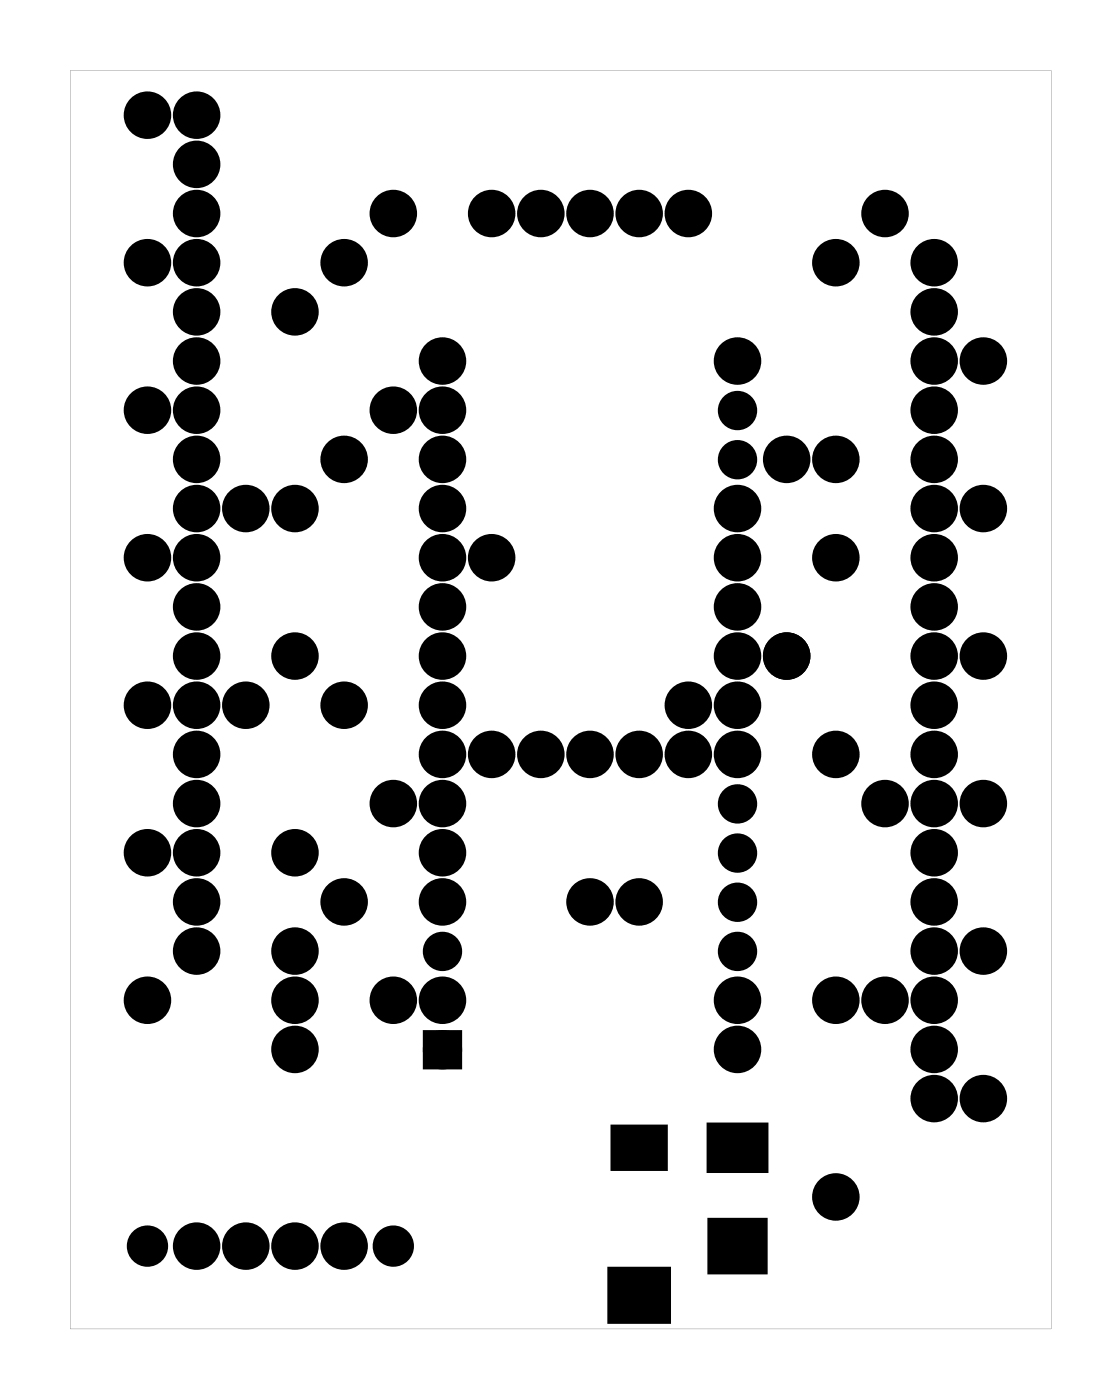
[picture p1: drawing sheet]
<svg xmlns="http://www.w3.org/2000/svg" width="58mm" height="72mm" viewBox="0 0 58 72" stroke-linecap="round" stroke-linejoin="round" font-family="sans-serif">
<g fill="#000">
<path d="M22.2 53.6h1.3v1.3h-1.3zM31.7 58.2h2.7v2.2h-2.7zM36.6 58.1h3v2.4h-3zM31.5 65.6h3v2.7h-3zM36.7 63h2.8v2.7h-2.8z"/>
<path d="M3.6 3.6v65.1h50.7v-65.1zM3.6 3.6h50.7v65h-50.7z"/>
</g>
<g fill="#000">
<circle cx="7.6" cy="6" r=".35"/>
<circle cx="7.6" cy="13.6" r=".35"/>
<circle cx="7.6" cy="13.6" r="1.1"/>
<circle cx="7.6" cy="6" r="1.1"/>
<circle cx="10.2" cy="8.5" r=".7"/>
<circle cx="10.2" cy="6" r=".7"/>
<circle cx="10.2" cy="13.6" r=".7"/>
<circle cx="10.2" cy="16.1" r=".7"/>
<circle cx="10.2" cy="11" r=".7"/>
<circle cx="10.2" cy="18.7" r=".7"/>
<circle cx="10.2" cy="13.6" r="1.1"/>
<circle cx="10.2" cy="6" r="1.1"/>
<circle cx="10.2" cy="8.5" r="1.1"/>
<circle cx="10.2" cy="11" r="1.1"/>
<circle cx="10.2" cy="16.1" r="1.1"/>
<circle cx="10.2" cy="18.7" r="1.1"/>
<circle cx="15.2" cy="16.1" r=".7"/>
<circle cx="15.2" cy="16.1" r="1.1"/>
<circle cx="17.8" cy="13.6" r=".7"/>
<circle cx="17.8" cy="13.6" r="1.1"/>
<circle cx="20.3" cy="11" r=".7"/>
<circle cx="20.3" cy="11" r="1.1"/>
<circle cx="22.9" cy="18.7" r=".67"/>
<circle cx="22.9" cy="18.7" r="1.1"/>
<circle cx="25.4" cy="11" r=".35"/>
<circle cx="25.4" cy="11" r="1.1"/>
<circle cx="27.9" cy="11" r=".35"/>
<circle cx="27.9" cy="11" r="1.1"/>
<circle cx="30.5" cy="11" r=".35"/>
<circle cx="30.5" cy="11" r="1.1"/>
<circle cx="33" cy="11" r=".35"/>
<circle cx="33" cy="11" r="1.1"/>
<circle cx="35.6" cy="11" r=".7"/>
<circle cx="35.6" cy="11" r="1.1"/>
<circle cx="38.1" cy="18.7" r=".67"/>
<circle cx="38.1" cy="18.7" r="1.1"/>
<circle cx="43.2" cy="13.6" r=".7"/>
<circle cx="43.2" cy="13.6" r="1.1"/>
<circle cx="45.7" cy="11" r=".7"/>
<circle cx="45.7" cy="11" r="1.1"/>
<circle cx="48.3" cy="16.1" r=".7"/>
<circle cx="48.3" cy="18.7" r=".7"/>
<circle cx="48.3" cy="13.6" r=".7"/>
<circle cx="48.3" cy="13.6" r="1.1"/>
<circle cx="48.3" cy="18.7" r="1.1"/>
<circle cx="48.3" cy="16.1" r="1.1"/>
<circle cx="50.8" cy="18.7" r=".35"/>
<circle cx="50.8" cy="18.7" r="1.1"/>
<circle cx="7.6" cy="36.4" r=".35"/>
<circle cx="7.6" cy="21.2" r=".35"/>
<circle cx="7.6" cy="28.8" r=".35"/>
<circle cx="7.6" cy="21.2" r="1.1"/>
<circle cx="7.6" cy="28.8" r="1.1"/>
<circle cx="7.6" cy="36.4" r="1.1"/>
<circle cx="10.2" cy="39" r=".7"/>
<circle cx="10.2" cy="36.4" r=".7"/>
<circle cx="10.2" cy="23.7" r=".7"/>
<circle cx="10.2" cy="21.2" r=".7"/>
<circle cx="10.2" cy="28.8" r=".7"/>
<circle cx="10.2" cy="26.3" r=".7"/>
<circle cx="10.2" cy="31.4" r=".7"/>
<circle cx="10.2" cy="33.9" r=".7"/>
<circle cx="10.2" cy="39" r="1.1"/>
<circle cx="10.2" cy="23.7" r="1.1"/>
<circle cx="10.2" cy="31.4" r="1.1"/>
<circle cx="10.2" cy="28.8" r="1.1"/>
<circle cx="10.2" cy="21.2" r="1.1"/>
<circle cx="10.2" cy="26.3" r="1.1"/>
<circle cx="10.2" cy="36.4" r="1.1"/>
<circle cx="10.2" cy="33.9" r="1.1"/>
<circle cx="12.7" cy="26.3" r=".7"/>
<circle cx="12.7" cy="36.4" r=".7"/>
<circle cx="12.7" cy="26.3" r="1.1"/>
<circle cx="12.7" cy="36.4" r="1.1"/>
<circle cx="15.2" cy="26.3" r=".7"/>
<circle cx="15.2" cy="33.9" r=".7"/>
<circle cx="15.2" cy="26.3" r="1.1"/>
<circle cx="15.2" cy="33.9" r="1.1"/>
<circle cx="17.8" cy="23.7" r=".7"/>
<circle cx="17.8" cy="36.4" r=".7"/>
<circle cx="17.8" cy="23.7" r="1.1"/>
<circle cx="17.8" cy="36.4" r="1.1"/>
<circle cx="20.3" cy="21.2" r=".7"/>
<circle cx="20.3" cy="21.2" r="1.1"/>
<circle cx="22.9" cy="26.3" r=".67"/>
<circle cx="22.9" cy="36.4" r=".67"/>
<circle cx="22.9" cy="33.9" r=".67"/>
<circle cx="22.9" cy="39" r=".67"/>
<circle cx="22.9" cy="21.2" r=".67"/>
<circle cx="22.9" cy="23.7" r=".67"/>
<circle cx="22.9" cy="31.4" r=".67"/>
<circle cx="22.9" cy="28.8" r=".67"/>
<circle cx="22.9" cy="39" r="1.1"/>
<circle cx="22.9" cy="23.7" r="1.1"/>
<circle cx="22.9" cy="28.8" r="1.1"/>
<circle cx="22.9" cy="31.4" r="1.1"/>
<circle cx="22.9" cy="36.4" r="1.1"/>
<circle cx="22.9" cy="26.3" r="1.1"/>
<circle cx="22.9" cy="21.2" r="1.1"/>
<circle cx="22.9" cy="33.9" r="1.1"/>
<circle cx="25.4" cy="39" r=".7"/>
<circle cx="25.4" cy="28.8" r=".7"/>
<circle cx="25.4" cy="39" r="1.1"/>
<circle cx="25.4" cy="28.8" r="1.1"/>
<circle cx="27.9" cy="39" r=".35"/>
<circle cx="27.9" cy="39" r="1.1"/>
<circle cx="30.5" cy="39" r=".7"/>
<circle cx="30.5" cy="39" r="1.1"/>
<circle cx="33" cy="39" r=".7"/>
<circle cx="33" cy="39" r="1.1"/>
<circle cx="35.6" cy="39" r=".7"/>
<circle cx="35.6" cy="36.4" r=".35"/>
<circle cx="35.6" cy="39" r="1.1"/>
<circle cx="35.6" cy="36.4" r="1.1"/>
<circle cx="38.1" cy="26.3" r=".67"/>
<circle cx="38.1" cy="36.4" r=".67"/>
<circle cx="38.1" cy="39" r=".67"/>
<circle cx="38.1" cy="33.9" r=".67"/>
<circle cx="38.1" cy="23.7" r=".67"/>
<circle cx="38.1" cy="21.2" r=".67"/>
<circle cx="38.1" cy="31.4" r=".67"/>
<circle cx="38.1" cy="28.8" r=".67"/>
<circle cx="38.1" cy="39" r="1.1"/>
<circle cx="38.1" cy="26.3" r="1.1"/>
<circle cx="38.1" cy="31.4" r="1.1"/>
<circle cx="38.1" cy="33.9" r="1.1"/>
<circle cx="38.1" cy="28.8" r="1.1"/>
<circle cx="38.1" cy="36.4" r="1.1"/>
<circle cx="40.6" cy="23.7" r=".7"/>
<circle cx="40.6" cy="33.9" r=".7"/>
<circle cx="40.6" cy="23.7" r="1.1"/>
<circle cx="40.6" cy="33.9" r="1.1"/>
<circle cx="43.2" cy="39" r=".7"/>
<circle cx="43.2" cy="23.7" r=".7"/>
<circle cx="43.2" cy="28.8" r=".7"/>
<circle cx="43.2" cy="39" r="1.1"/>
<circle cx="43.2" cy="23.7" r="1.1"/>
<circle cx="43.2" cy="28.8" r="1.1"/>
<circle cx="48.3" cy="39" r=".7"/>
<circle cx="48.3" cy="21.2" r=".7"/>
<circle cx="48.3" cy="23.7" r=".7"/>
<circle cx="48.3" cy="28.8" r=".7"/>
<circle cx="48.3" cy="31.4" r=".7"/>
<circle cx="48.3" cy="36.4" r=".7"/>
<circle cx="48.3" cy="33.9" r=".7"/>
<circle cx="48.3" cy="26.3" r=".7"/>
<circle cx="48.3" cy="39" r="1.1"/>
<circle cx="48.3" cy="23.7" r="1.1"/>
<circle cx="48.3" cy="33.9" r="1.1"/>
<circle cx="48.3" cy="36.4" r="1.1"/>
<circle cx="48.3" cy="31.4" r="1.1"/>
<circle cx="48.3" cy="21.2" r="1.1"/>
<circle cx="48.3" cy="26.3" r="1.1"/>
<circle cx="48.3" cy="28.8" r="1.1"/>
<circle cx="50.8" cy="33.9" r=".35"/>
<circle cx="50.8" cy="26.3" r=".35"/>
<circle cx="50.8" cy="33.9" r="1.1"/>
<circle cx="50.8" cy="26.3" r="1.1"/>
<circle cx="7.6" cy="44.1" r=".35"/>
<circle cx="7.6" cy="51.7" r=".35"/>
<circle cx="7.6" cy="51.7" r="1.1"/>
<circle cx="7.6" cy="44.1" r="1.1"/>
<circle cx="10.2" cy="44.1" r=".7"/>
<circle cx="10.2" cy="49.1" r=".7"/>
<circle cx="10.2" cy="46.6" r=".7"/>
<circle cx="10.2" cy="41.5" r=".7"/>
<circle cx="10.2" cy="41.5" r="1.1"/>
<circle cx="10.2" cy="46.6" r="1.1"/>
<circle cx="10.2" cy="49.1" r="1.1"/>
<circle cx="10.2" cy="44.1" r="1.1"/>
<circle cx="15.2" cy="51.7" r=".7"/>
<circle cx="15.2" cy="49.1" r=".7"/>
<circle cx="15.2" cy="54.2" r=".7"/>
<circle cx="15.2" cy="44.1" r=".7"/>
<circle cx="15.2" cy="49.1" r="1.1"/>
<circle cx="15.2" cy="54.2" r="1.1"/>
<circle cx="15.2" cy="51.7" r="1.1"/>
<circle cx="15.2" cy="44.1" r="1.1"/>
<circle cx="17.8" cy="46.6" r=".7"/>
<circle cx="17.8" cy="46.6" r="1.1"/>
<circle cx="20.3" cy="41.5" r=".7"/>
<circle cx="20.3" cy="51.7" r=".7"/>
<circle cx="20.3" cy="41.5" r="1.1"/>
<circle cx="20.3" cy="51.7" r="1.1"/>
<circle cx="22.9" cy="44.1" r=".67"/>
<circle cx="22.9" cy="41.5" r=".67"/>
<circle cx="22.9" cy="49.1" r=".67"/>
<circle cx="22.9" cy="51.7" r=".67"/>
<circle cx="22.9" cy="54.2" r=".67"/>
<circle cx="22.9" cy="46.6" r=".67"/>
<circle cx="22.9" cy="41.5" r="1.1"/>
<circle cx="22.9" cy="51.7" r="1.1"/>
<circle cx="22.9" cy="44.1" r="1.1"/>
<circle cx="22.9" cy="46.6" r="1.1"/>
<circle cx="30.5" cy="46.6" r=".35"/>
<circle cx="30.5" cy="46.6" r="1.1"/>
<circle cx="33" cy="46.6" r=".35"/>
<circle cx="33" cy="46.6" r="1.1"/>
<circle cx="38.1" cy="44.1" r=".67"/>
<circle cx="38.1" cy="41.5" r=".67"/>
<circle cx="38.1" cy="49.1" r=".67"/>
<circle cx="38.1" cy="54.2" r=".67"/>
<circle cx="38.1" cy="51.7" r=".67"/>
<circle cx="38.1" cy="46.6" r=".67"/>
<circle cx="38.1" cy="51.7" r="1.1"/>
<circle cx="38.1" cy="54.2" r="1.1"/>
<circle cx="43.2" cy="51.7" r=".7"/>
<circle cx="43.2" cy="51.7" r="1.1"/>
<circle cx="45.7" cy="41.5" r=".7"/>
<circle cx="45.7" cy="51.7" r=".7"/>
<circle cx="45.7" cy="41.5" r="1.1"/>
<circle cx="45.7" cy="51.7" r="1.1"/>
<circle cx="48.3" cy="46.6" r=".7"/>
<circle cx="48.3" cy="44.1" r=".7"/>
<circle cx="48.3" cy="41.5" r=".7"/>
<circle cx="48.3" cy="49.1" r=".7"/>
<circle cx="48.3" cy="51.7" r=".7"/>
<circle cx="48.3" cy="56.8" r=".7"/>
<circle cx="48.3" cy="54.2" r=".7"/>
<circle cx="48.3" cy="41.5" r="1.1"/>
<circle cx="48.3" cy="51.7" r="1.1"/>
<circle cx="48.3" cy="56.8" r="1.1"/>
<circle cx="48.3" cy="46.6" r="1.1"/>
<circle cx="48.3" cy="49.1" r="1.1"/>
<circle cx="48.3" cy="44.1" r="1.1"/>
<circle cx="48.3" cy="54.2" r="1.1"/>
<circle cx="50.8" cy="56.8" r=".35"/>
<circle cx="50.8" cy="41.5" r=".35"/>
<circle cx="50.8" cy="49.1" r=".35"/>
<circle cx="50.8" cy="41.5" r="1.1"/>
<circle cx="50.8" cy="56.8" r="1.1"/>
<circle cx="50.8" cy="49.1" r="1.1"/>
<circle cx="7.6" cy="64.4" r=".72"/>
<circle cx="10.2" cy="64.4" r=".72"/>
<circle cx="10.2" cy="64.4" r="1.1"/>
<circle cx="12.7" cy="64.4" r=".72"/>
<circle cx="12.7" cy="64.4" r="1.1"/>
<circle cx="15.2" cy="64.4" r=".72"/>
<circle cx="15.2" cy="64.4" r="1.1"/>
<circle cx="17.8" cy="64.4" r=".72"/>
<circle cx="17.8" cy="64.4" r="1.1"/>
<circle cx="20.3" cy="64.4" r=".72"/>
<circle cx="43.2" cy="61.8" r=".7"/>
<circle cx="43.2" cy="61.8" r="1.1"/>
</g>
<g fill="none" stroke="#000" stroke-width=".55">
<circle cx="7.6" cy="6" r=".35"/>
<circle cx="7.6" cy="13.6" r=".35"/>
<circle cx="25.4" cy="11" r=".35"/>
<circle cx="27.9" cy="11" r=".35"/>
<circle cx="30.5" cy="11" r=".35"/>
<circle cx="33" cy="11" r=".35"/>
<circle cx="50.8" cy="18.7" r=".35"/>
<circle cx="7.6" cy="36.4" r=".35"/>
<circle cx="7.6" cy="21.2" r=".35"/>
<circle cx="7.6" cy="28.8" r=".35"/>
<circle cx="27.9" cy="39" r=".35"/>
<circle cx="35.6" cy="36.4" r=".35"/>
<circle cx="50.8" cy="33.9" r=".35"/>
<circle cx="50.8" cy="26.3" r=".35"/>
<circle cx="7.6" cy="51.7" r=".35"/>
<circle cx="7.6" cy="44.1" r=".35"/>
<circle cx="30.5" cy="46.6" r=".35"/>
<circle cx="33" cy="46.6" r=".35"/>
<circle cx="50.8" cy="56.8" r=".35"/>
<circle cx="50.8" cy="49.1" r=".35"/>
<circle cx="50.8" cy="41.5" r=".35"/>
</g>
<g fill="none" stroke="#000" stroke-width=".25">
<path d="M31.7 58.2h2.7v2.2h-2.7zM36.6 58.1h3v2.4h-3zM31.5 65.6h3v2.7h-3zM36.7 63h2.8v2.7h-2.8z"/>
<circle cx="7.6" cy="13.6" r="1.1"/>
<circle cx="7.6" cy="6" r="1.1"/>
<circle cx="10.2" cy="16.1" r="1.1"/>
<circle cx="10.2" cy="8.5" r="1.1"/>
<circle cx="10.2" cy="18.7" r="1.1"/>
<circle cx="10.2" cy="11" r="1.1"/>
<circle cx="10.2" cy="6" r="1.1"/>
<circle cx="10.2" cy="13.6" r="1.1"/>
<circle cx="15.2" cy="16.1" r="1.1"/>
<circle cx="17.8" cy="13.6" r="1.1"/>
<circle cx="20.3" cy="11" r="1.1"/>
<circle cx="22.9" cy="18.7" r="1.1"/>
<circle cx="25.4" cy="11" r="1.1"/>
<circle cx="27.9" cy="11" r="1.1"/>
<circle cx="30.5" cy="11" r="1.1"/>
<circle cx="33" cy="11" r="1.1"/>
<circle cx="35.6" cy="11" r="1.1"/>
<circle cx="38.1" cy="18.7" r="1.1"/>
<circle cx="43.2" cy="13.6" r="1.1"/>
<circle cx="45.7" cy="11" r="1.1"/>
<circle cx="48.3" cy="16.1" r="1.1"/>
<circle cx="48.3" cy="18.7" r="1.1"/>
<circle cx="48.3" cy="13.6" r="1.1"/>
<circle cx="50.8" cy="18.7" r="1.1"/>
<circle cx="7.6" cy="28.8" r="1.1"/>
<circle cx="7.6" cy="21.2" r="1.1"/>
<circle cx="7.6" cy="36.4" r="1.1"/>
<circle cx="10.2" cy="31.4" r="1.1"/>
<circle cx="10.2" cy="36.4" r="1.1"/>
<circle cx="10.2" cy="21.2" r="1.1"/>
<circle cx="10.2" cy="28.8" r="1.1"/>
<circle cx="10.2" cy="23.7" r="1.1"/>
<circle cx="10.2" cy="39" r="1.1"/>
<circle cx="10.2" cy="33.9" r="1.1"/>
<circle cx="10.2" cy="26.3" r="1.1"/>
<circle cx="12.7" cy="36.4" r="1.1"/>
<circle cx="12.7" cy="26.3" r="1.1"/>
<circle cx="15.2" cy="26.3" r="1.1"/>
<circle cx="15.2" cy="33.9" r="1.1"/>
<circle cx="17.8" cy="23.7" r="1.1"/>
<circle cx="17.8" cy="36.4" r="1.1"/>
<circle cx="20.3" cy="21.2" r="1.1"/>
<circle cx="22.9" cy="39" r="1.1"/>
<circle cx="22.9" cy="36.4" r="1.1"/>
<circle cx="22.9" cy="28.8" r="1.1"/>
<circle cx="22.9" cy="21.2" r="1.1"/>
<circle cx="22.9" cy="23.7" r="1.1"/>
<circle cx="22.9" cy="33.9" r="1.1"/>
<circle cx="22.9" cy="26.3" r="1.1"/>
<circle cx="22.9" cy="31.4" r="1.1"/>
<circle cx="25.4" cy="39" r="1.1"/>
<circle cx="25.4" cy="28.8" r="1.1"/>
<circle cx="27.9" cy="39" r="1.1"/>
<circle cx="30.5" cy="39" r="1.1"/>
<circle cx="33" cy="39" r="1.1"/>
<circle cx="35.6" cy="36.4" r="1.1"/>
<circle cx="35.6" cy="39" r="1.1"/>
<circle cx="38.1" cy="31.4" r="1.1"/>
<circle cx="38.1" cy="26.3" r="1.1"/>
<circle cx="38.1" cy="39" r="1.1"/>
<circle cx="38.1" cy="28.8" r="1.1"/>
<circle cx="38.1" cy="36.4" r="1.1"/>
<circle cx="38.1" cy="33.9" r="1.1"/>
<circle cx="40.6" cy="23.7" r="1.1"/>
<circle cx="40.6" cy="33.9" r="1.1"/>
<circle cx="43.2" cy="39" r="1.1"/>
<circle cx="43.2" cy="23.7" r="1.1"/>
<circle cx="43.2" cy="28.8" r="1.1"/>
<circle cx="48.3" cy="31.4" r="1.1"/>
<circle cx="48.3" cy="33.9" r="1.1"/>
<circle cx="48.3" cy="36.4" r="1.1"/>
<circle cx="48.3" cy="23.7" r="1.1"/>
<circle cx="48.3" cy="39" r="1.1"/>
<circle cx="48.3" cy="21.2" r="1.1"/>
<circle cx="48.3" cy="26.3" r="1.1"/>
<circle cx="48.3" cy="28.8" r="1.1"/>
<circle cx="50.8" cy="33.9" r="1.1"/>
<circle cx="50.8" cy="26.3" r="1.1"/>
<circle cx="7.6" cy="51.7" r="1.1"/>
<circle cx="7.6" cy="44.1" r="1.1"/>
<circle cx="10.2" cy="49.1" r="1.1"/>
<circle cx="10.2" cy="44.1" r="1.1"/>
<circle cx="10.2" cy="41.5" r="1.1"/>
<circle cx="10.2" cy="46.6" r="1.1"/>
<circle cx="15.2" cy="44.1" r="1.1"/>
<circle cx="15.2" cy="49.1" r="1.1"/>
<circle cx="15.2" cy="51.7" r="1.1"/>
<circle cx="15.2" cy="54.2" r="1.1"/>
<circle cx="17.8" cy="46.6" r="1.1"/>
<circle cx="20.3" cy="41.5" r="1.1"/>
<circle cx="20.3" cy="51.7" r="1.1"/>
<circle cx="22.9" cy="51.7" r="1.1"/>
<circle cx="22.9" cy="44.1" r="1.1"/>
<circle cx="22.9" cy="41.5" r="1.1"/>
<circle cx="22.9" cy="46.6" r="1.1"/>
<circle cx="30.5" cy="46.6" r="1.1"/>
<circle cx="33" cy="46.6" r="1.1"/>
<circle cx="38.1" cy="54.2" r="1.1"/>
<circle cx="38.1" cy="51.7" r="1.1"/>
<circle cx="43.2" cy="51.7" r="1.1"/>
<circle cx="45.7" cy="41.5" r="1.1"/>
<circle cx="45.7" cy="51.7" r="1.1"/>
<circle cx="48.3" cy="56.8" r="1.1"/>
<circle cx="48.3" cy="44.1" r="1.1"/>
<circle cx="48.3" cy="46.6" r="1.1"/>
<circle cx="48.3" cy="51.7" r="1.1"/>
<circle cx="48.3" cy="54.2" r="1.1"/>
<circle cx="48.3" cy="41.5" r="1.1"/>
<circle cx="48.3" cy="49.1" r="1.1"/>
<circle cx="50.8" cy="56.8" r="1.1"/>
<circle cx="50.8" cy="49.1" r="1.1"/>
<circle cx="50.8" cy="41.5" r="1.1"/>
<circle cx="10.2" cy="64.4" r="1.1"/>
<circle cx="12.7" cy="64.4" r="1.1"/>
<circle cx="15.2" cy="64.4" r="1.1"/>
<circle cx="17.8" cy="64.4" r="1.1"/>
<circle cx="43.2" cy="61.8" r="1.1"/>
</g>
<g fill="none" stroke="#000" stroke-width=".69" stroke-linecap="butt">
<path d="M22.2 53.6h1.3v1.3h-1.3z"/>
<circle cx="22.9" cy="18.7" r=".67"/>
<circle cx="38.1" cy="18.7" r=".67"/>
<circle cx="22.9" cy="26.3" r=".67"/>
<circle cx="22.9" cy="21.2" r=".67"/>
<circle cx="22.9" cy="28.8" r=".67"/>
<circle cx="22.9" cy="31.4" r=".67"/>
<circle cx="22.9" cy="23.7" r=".67"/>
<circle cx="22.9" cy="33.9" r=".67"/>
<circle cx="22.9" cy="36.4" r=".67"/>
<circle cx="22.9" cy="39" r=".67"/>
<circle cx="38.1" cy="31.4" r=".67"/>
<circle cx="38.1" cy="33.9" r=".67"/>
<circle cx="38.1" cy="21.2" r=".67"/>
<circle cx="38.1" cy="26.3" r=".67"/>
<circle cx="38.1" cy="23.7" r=".67"/>
<circle cx="38.1" cy="28.8" r=".67"/>
<circle cx="38.1" cy="36.4" r=".67"/>
<circle cx="38.1" cy="39" r=".67"/>
<circle cx="22.9" cy="54.2" r=".67"/>
<circle cx="22.9" cy="44.1" r=".67"/>
<circle cx="22.9" cy="46.6" r=".67"/>
<circle cx="22.9" cy="41.5" r=".67"/>
<circle cx="22.9" cy="49.1" r=".67"/>
<circle cx="22.9" cy="51.7" r=".67"/>
<circle cx="38.1" cy="54.2" r=".67"/>
<circle cx="38.1" cy="44.1" r=".67"/>
<circle cx="38.1" cy="41.5" r=".67"/>
<circle cx="38.1" cy="46.6" r=".67"/>
<circle cx="38.1" cy="49.1" r=".67"/>
<circle cx="38.1" cy="51.7" r=".67"/>
<circle cx="7.6" cy="64.4" r=".72"/>
<circle cx="10.2" cy="64.4" r=".72"/>
<circle cx="12.7" cy="64.4" r=".72"/>
<circle cx="15.2" cy="64.4" r=".72"/>
<circle cx="17.8" cy="64.4" r=".72"/>
<circle cx="20.3" cy="64.4" r=".72"/>
</g>
<g fill="none" stroke="#000" stroke-width=".76" stroke-linecap="butt">
<circle cx="10.2" cy="11" r=".7"/>
<circle cx="10.2" cy="18.7" r=".7"/>
<circle cx="10.2" cy="6" r=".7"/>
<circle cx="10.2" cy="16.1" r=".7"/>
<circle cx="10.2" cy="8.5" r=".7"/>
<circle cx="10.2" cy="13.6" r=".7"/>
<circle cx="15.2" cy="16.1" r=".7"/>
<circle cx="17.8" cy="13.6" r=".7"/>
<circle cx="20.3" cy="11" r=".7"/>
<circle cx="35.6" cy="11" r=".7"/>
<circle cx="43.2" cy="13.6" r=".7"/>
<circle cx="45.7" cy="11" r=".7"/>
<circle cx="48.3" cy="16.1" r=".7"/>
<circle cx="48.3" cy="18.7" r=".7"/>
<circle cx="48.3" cy="13.6" r=".7"/>
<circle cx="10.2" cy="33.9" r=".7"/>
<circle cx="10.2" cy="26.3" r=".7"/>
<circle cx="10.2" cy="39" r=".7"/>
<circle cx="10.2" cy="31.4" r=".7"/>
<circle cx="10.2" cy="36.4" r=".7"/>
<circle cx="10.2" cy="23.7" r=".7"/>
<circle cx="10.2" cy="28.8" r=".7"/>
<circle cx="10.2" cy="21.2" r=".7"/>
<circle cx="12.7" cy="36.4" r=".7"/>
<circle cx="12.7" cy="26.3" r=".7"/>
<circle cx="15.2" cy="26.3" r=".7"/>
<circle cx="15.2" cy="33.9" r=".7"/>
<circle cx="17.8" cy="23.7" r=".7"/>
<circle cx="17.8" cy="36.4" r=".7"/>
<circle cx="20.3" cy="21.2" r=".7"/>
<circle cx="25.4" cy="39" r=".7"/>
<circle cx="25.4" cy="28.8" r=".7"/>
<circle cx="30.5" cy="39" r=".7"/>
<circle cx="33" cy="39" r=".7"/>
<circle cx="35.6" cy="39" r=".7"/>
<circle cx="40.6" cy="33.9" r=".7"/>
<circle cx="40.6" cy="23.7" r=".7"/>
<circle cx="43.2" cy="23.7" r=".7"/>
<circle cx="43.2" cy="39" r=".7"/>
<circle cx="43.2" cy="28.8" r=".7"/>
<circle cx="48.3" cy="31.4" r=".7"/>
<circle cx="48.3" cy="33.9" r=".7"/>
<circle cx="48.3" cy="23.7" r=".7"/>
<circle cx="48.3" cy="39" r=".7"/>
<circle cx="48.3" cy="26.3" r=".7"/>
<circle cx="48.3" cy="28.8" r=".7"/>
<circle cx="48.3" cy="21.2" r=".7"/>
<circle cx="48.3" cy="36.4" r=".7"/>
<circle cx="10.2" cy="41.5" r=".7"/>
<circle cx="10.2" cy="49.1" r=".7"/>
<circle cx="10.2" cy="44.1" r=".7"/>
<circle cx="10.2" cy="46.6" r=".7"/>
<circle cx="15.2" cy="54.2" r=".7"/>
<circle cx="15.2" cy="51.7" r=".7"/>
<circle cx="15.2" cy="49.1" r=".7"/>
<circle cx="15.2" cy="44.1" r=".7"/>
<circle cx="17.8" cy="46.6" r=".7"/>
<circle cx="20.3" cy="51.7" r=".7"/>
<circle cx="20.3" cy="41.5" r=".7"/>
<circle cx="43.2" cy="51.7" r=".7"/>
<circle cx="45.7" cy="51.7" r=".7"/>
<circle cx="45.7" cy="41.5" r=".7"/>
<circle cx="48.3" cy="56.8" r=".7"/>
<circle cx="48.3" cy="46.6" r=".7"/>
<circle cx="48.3" cy="41.5" r=".7"/>
<circle cx="48.3" cy="49.1" r=".7"/>
<circle cx="48.3" cy="54.2" r=".7"/>
<circle cx="48.3" cy="44.1" r=".7"/>
<circle cx="48.3" cy="51.7" r=".7"/>
<circle cx="43.2" cy="61.8" r=".7"/>
</g>
</svg>
